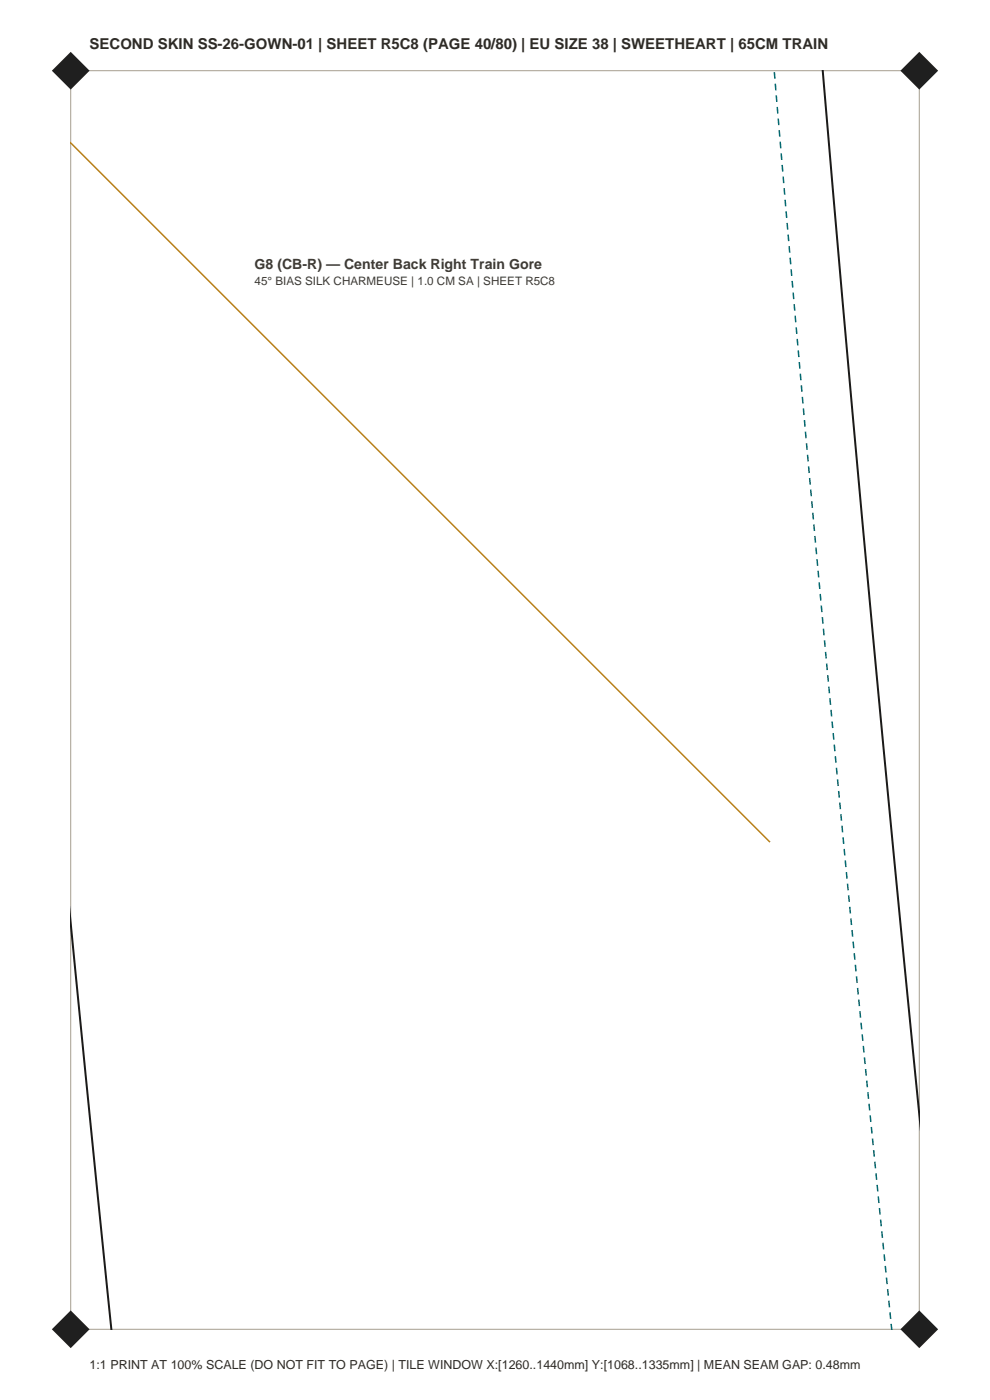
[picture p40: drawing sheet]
<svg xmlns="http://www.w3.org/2000/svg" width="210mm" height="297mm" viewBox="0 0 210 297" stroke-linecap="round" stroke-linejoin="round" font-family="sans-serif">
<defs><g id="words">
<text font-size="3.2" fill="#2e2b26" x="19" y="10.5">SECOND SKIN SS-26-GOWN-01 | SHEET R5C8 (PAGE 40/80) | EU SIZE 38 | SWEETHEART | 65CM TRAIN</text>
<text font-size="3" fill="#403b33" x="54" y="57">G8 (CB-R) — Center Back Right Train Gore</text>
<text font-size="2.6" fill="#2e2b26" x="19" y="290.5">1:1 PRINT AT 100% SCALE (DO NOT FIT TO PAGE) | TILE WINDOW X:[1260..1440mm] Y:[1068..1335mm] | MEAN SEAM GAP: 0.48mm</text>
<text font-size="2.5" fill="#403b33" x="54" y="60.5">45° BIAS SILK CHARMEUSE | 1.0 CM SA | SHEET R5C8</text>
</g></defs>
<path d="M15 15h180v267h-180z" fill="none" stroke="#a69e8f" stroke-width=".21"/>
<g fill="#1f1f1f">
<path d="M11 282l4-4 4 4-4 4z" fill-rule="evenodd"/>
<path d="M191 282l4-4 4 4-4 4z" fill-rule="evenodd"/>
<path d="M11 15l4-4 4 4-4 4z" fill-rule="evenodd"/>
<path d="M191 15l4-4 4 4-4 4z" fill-rule="evenodd"/>
</g>
<path d="M174.5 14.9l8.5 96 6.6 70.2 5.5 55.8M15 195.4l8.6 86.7" fill="none" stroke="#1a1a1a" stroke-width=".42"/>
<path d="M164.2 14.9l4.6 53.3 6.4 70.5 6.7 70.5 7.3 72.9" fill="none" stroke="#036970" stroke-width=".32" stroke-dasharray="1.4 1.1" stroke-linecap="butt"/>
<path d="M15 30.3l148.3 148.3" fill="none" stroke="#b8801a" stroke-width=".32"/>
<use href="#words"/>
</svg>
